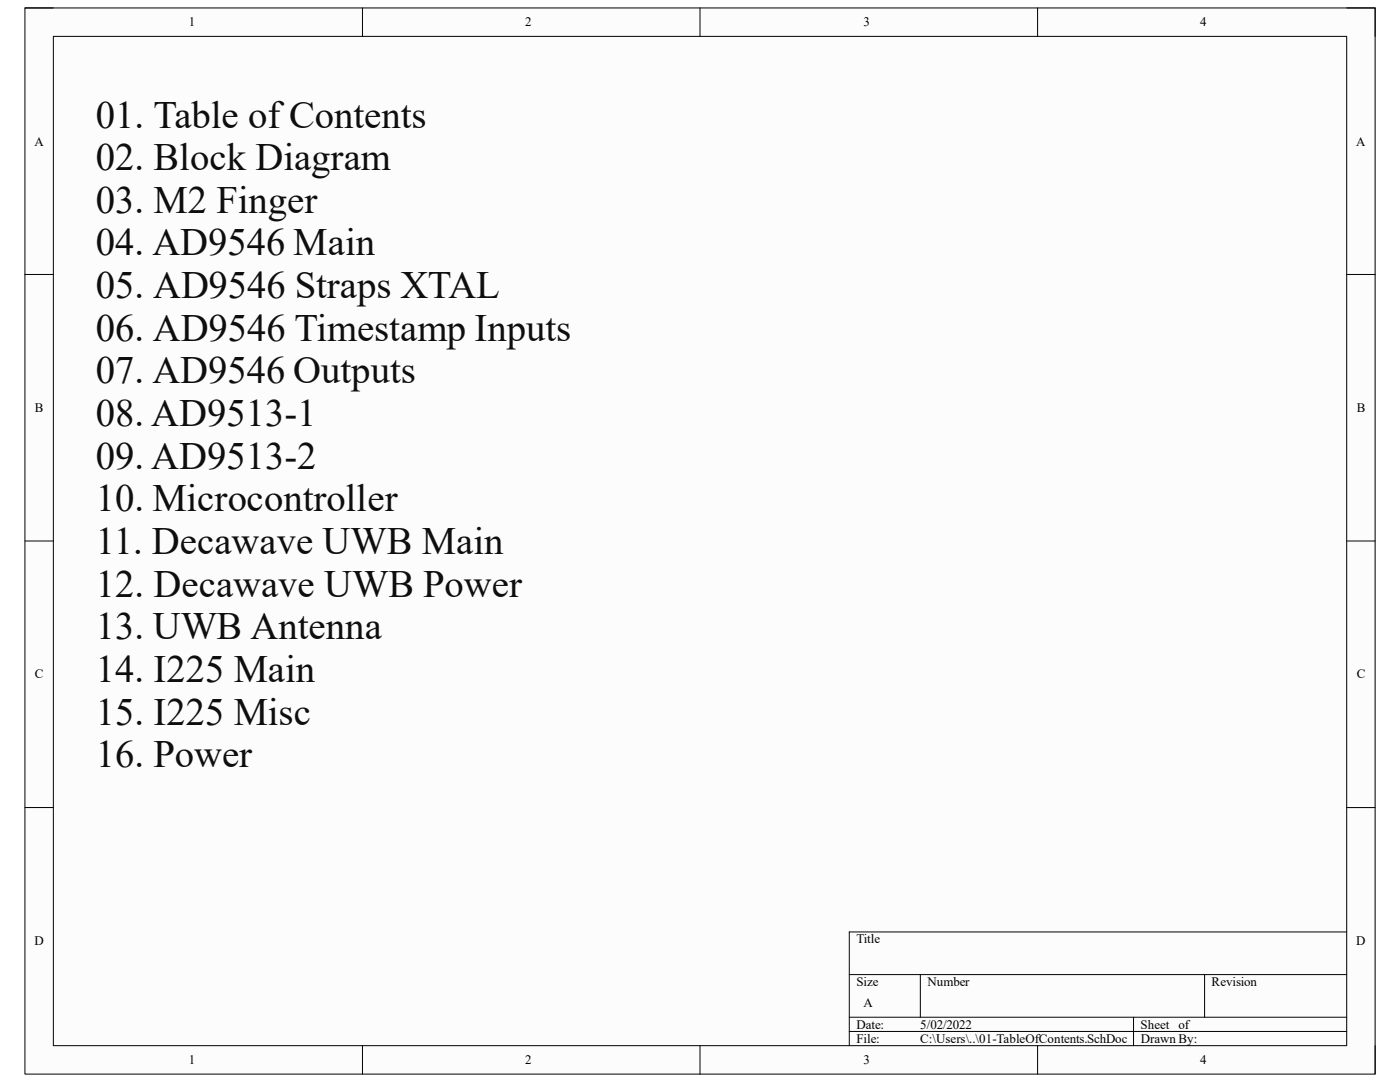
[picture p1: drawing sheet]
<svg xmlns="http://www.w3.org/2000/svg" width="279mm" height="216mm" viewBox="0 0 279 216" stroke-linecap="round" stroke-linejoin="round" font-family="sans-serif">
<defs><g id="words">
<g font-size="7.7" fill="#0e0e0e">
<text x="19.1" y="25.4">01. Table of Contents</text>
<text x="19.1" y="34">02. Block Diagram</text>
<text x="19.1" y="42.5">03. M2 Finger</text>
<text x="19.1" y="51">04. AD9546 Main</text>
<text x="19.1" y="59.5">05. AD9546 Straps XTAL</text>
<text x="19.1" y="68">06. AD9546 Timestamp Inputs</text>
<text x="19.1" y="76.5">07. AD9546 Outputs</text>
<text x="19.1" y="85">08. AD9513-1</text>
<text x="19.1" y="93.5">09. AD9513-2</text>
<text x="19.1" y="102">10. Microcontroller</text>
<text x="19.1" y="110.5">11. Decawave UWB Main</text>
<text x="19.1" y="119">12. Decawave UWB Power</text>
<text x="19.1" y="127.6">13. UWB Antenna</text>
<text x="19.1" y="136.1">14. I225 Main</text>
<text x="19.1" y="144.6">15. I225 Misc</text>
<text x="19.1" y="153.1">16. Power</text>
</g>
<g font-size="2.6">
<text x="37.7" y="5.2">1</text>
<text x="104.8" y="5.2">2</text>
<text x="172.3" y="5.2">3</text>
<text x="239.5" y="5.2">4</text>
<text x="6.9" y="29">A</text>
<text x="270.7" y="29">A</text>
<text x="7" y="82.2">B</text>
<text x="270.8" y="82.2">B</text>
<text x="7" y="135.4">C</text>
<text x="270.8" y="135.4">C</text>
<text x="6.9" y="188.6">D</text>
<text x="170.9" y="188.2">Title</text>
<text x="270.7" y="188.6">D</text>
<text x="170.9" y="196.7">Size</text>
<text x="185.1" y="196.7">Number</text>
<text x="241.8" y="196.7">Revision</text>
<text x="172.3" y="201">A</text>
<text x="170.9" y="205.2">Date:</text>
<text x="170.9" y="208.1">File:</text>
<text x="183.6" y="205.2">5/02/2022</text>
<text x="183.7" y="208.1">C:\Users\..\01-TableOfContents.SchDoc</text>
<text x="227.6" y="205.2">Sheet of</text>
<text x="227.7" y="208.1">Drawn By:</text>
<text x="37.7" y="212.3">1</text>
<text x="104.8" y="212.3">2</text>
<text x="172.3" y="212.3">3</text>
<text x="239.5" y="212.3">4</text>
</g>
</g></defs>
<path d="M5 1.6h269.4v212.7h-269.4z" fill-rule="evenodd" fill="#fcfcfc"/>
<path d="M5 1.6h269.4v212.7h-269.4z" fill="none" stroke="#000" stroke-width=".2"/>
<path d="M10.6 7.3h258.2v201.4h-258.2z" fill-rule="evenodd" fill="#fcfcfc"/>
<g fill="none" stroke="#000" stroke-width=".2">
<path d="M5 1.6h5.6M10.6 7.3h258.2v201.4h-258.2zM72.3 1.6v5.7M139.7 1.6v5.7M207.1 1.6v5.7M268.8 1.6h5.6v5.7M5 54.8h5.6M268.8 54.8h5.6M5 107.9h5.6M268.8 107.9h5.6M5 161.1h5.6M268.8 161.1h5.6"/>
<path d="M169.5 194.5h99.3M183.7 194.5v8.5M240.4 194.5v8.5M268.8 186h-99.3v22.7M72.3 208.7v5.6M139.7 208.7v5.6M169.5 203h99.3M169.5 205.8h99.3M207.1 208.7v5.6M226.2 203v5.7M274.4 208.7v5.6"/>
</g>
<use href="#words"/>
</svg>
